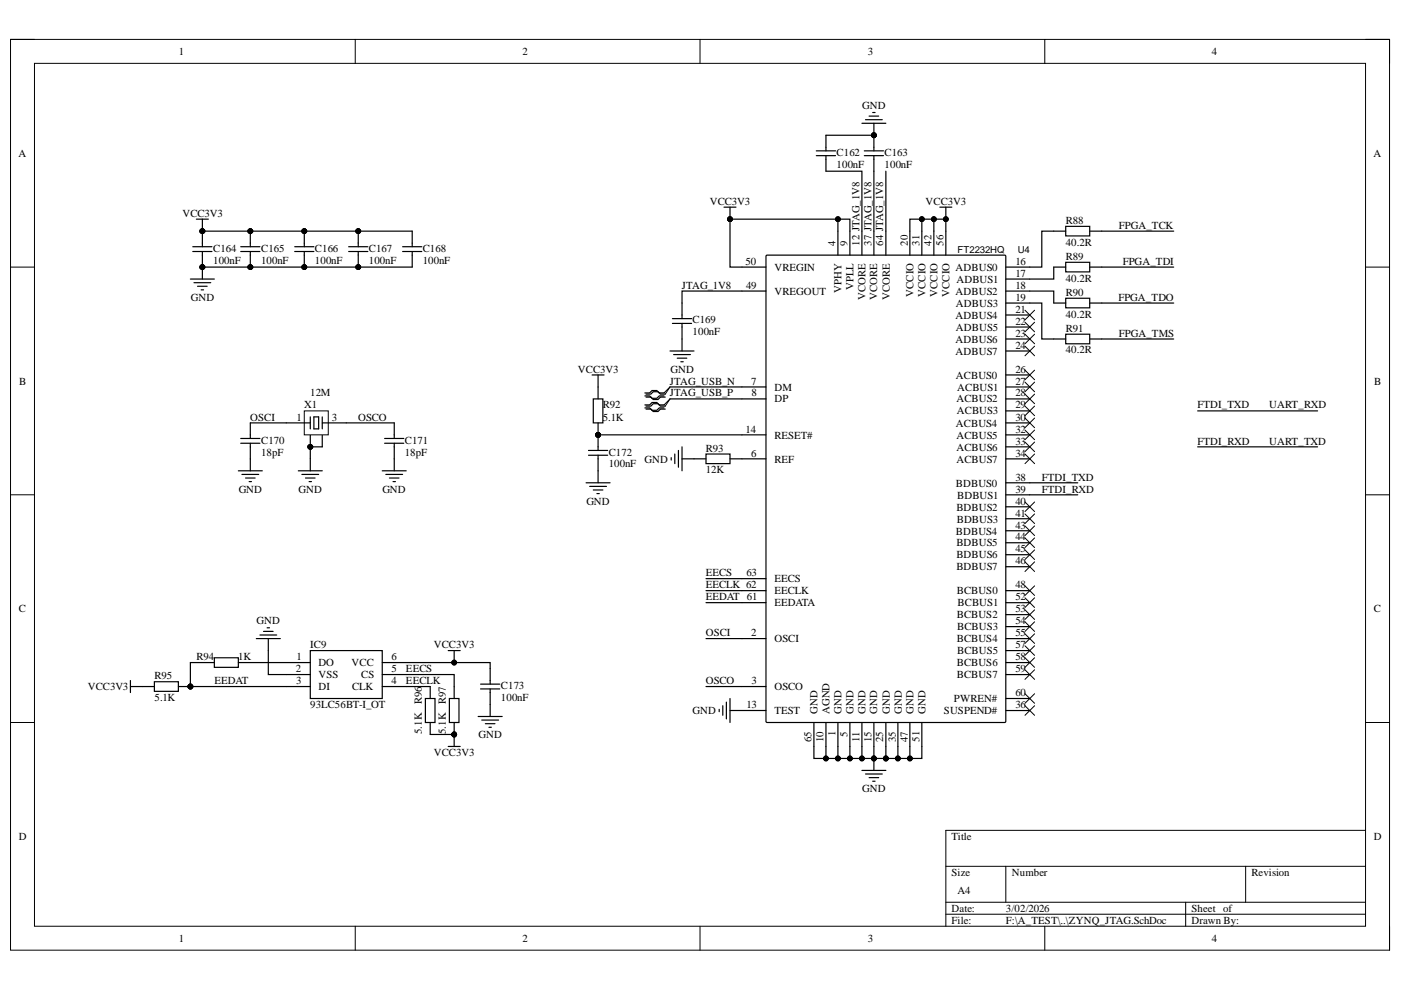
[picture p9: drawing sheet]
<svg xmlns="http://www.w3.org/2000/svg" width="297mm" height="210mm" viewBox="0 0 297 210" stroke-linecap="round" stroke-linejoin="round" font-family="sans-serif">
<defs><g id="words">
<g font-size="2.3">
<text x="37.9" y="11.7">1</text>
<text x="110.8" y="11.7">2</text>
<text x="184" y="11.7">3</text>
<text x="256.9" y="11.7">4</text>
<text x="182.8" y="23.1">GND</text>
<text x="3.9" y="33.3">A</text>
<text x="177.4" y="35.6">100nF</text>
<text x="177.4" y="33.1">C162</text>
<text x="187.5" y="35.6">100nF</text>
<text x="187.5" y="33.1">C163</text>
<text x="291.2" y="33.3">A</text>
<text x="38.7" y="46">VCC3V3</text>
<text x="150.5" y="43.5">VCC3V3</text>
<text x="196.3" y="43.5">VCC3V3</text>
<text x="226" y="47.5">R88</text>
<text x="45.2" y="53.4">C164</text>
<text x="55.3" y="53.4">C165</text>
<text x="66.8" y="53.4">C166</text>
<text x="78.2" y="53.4">C167</text>
<text x="89.6" y="53.4">C168</text>
<text x="177.1" y="52.1" transform="rotate(-90 177.1 52.1)">4</text>
<text x="179.7" y="52.1" transform="rotate(-90 179.7 52.1)">9</text>
<text x="182.2" y="52.1" transform="rotate(-90 182.2 52.1)">12 JTAG_1V8</text>
<text x="184.7" y="52.1" transform="rotate(-90 184.7 52.1)">37 JTAG_1V8</text>
<text x="187.3" y="52.1" transform="rotate(-90 187.3 52.1)">64 JTAG_1V8</text>
<text x="192.4" y="52.1" transform="rotate(-90 192.4 52.1)">20</text>
<text x="195" y="52.1" transform="rotate(-90 195 52.1)">31</text>
<text x="197.5" y="52.1" transform="rotate(-90 197.5 52.1)">42</text>
<text x="200.1" y="52.1" transform="rotate(-90 200.1 52.1)">56</text>
<text x="226" y="52.1">40.2R</text>
<text x="237.2" y="48.5">FPGA_TCK</text>
<text x="45.2" y="55.9">100nF</text>
<text x="55.3" y="55.9">100nF</text>
<text x="66.8" y="55.9">100nF</text>
<text x="78.2" y="55.9">100nF</text>
<text x="89.6" y="55.9">100nF</text>
<text x="158.1" y="56.2">50</text>
<text x="164.2" y="57.4">VREGIN</text>
<text x="202.6" y="57.4">ADBUS0</text>
<text x="202.8" y="60">ADBUS1</text>
<text x="215.3" y="56.2">16</text>
<text x="215.3" y="58.7">17</text>
<text x="226" y="59.7">40.2R</text>
<text x="226" y="55.1">R89</text>
<text x="238.1" y="56.2">FPGA_TDI</text>
<text x="40.5" y="63.8">GND</text>
<text x="144.5" y="61.2">JTAG_1V8</text>
<text x="158.2" y="61.2">49</text>
<text x="164.2" y="62.5">VREGOUT</text>
<text x="178.4" y="62.1" transform="rotate(-90 178.4 62.1)">VPHY</text>
<text x="180.9" y="61.6" transform="rotate(-90 180.9 61.6)">VPLL</text>
<text x="183.5" y="63.6" transform="rotate(-90 183.5 63.6)">VCORE</text>
<text x="186" y="63.6" transform="rotate(-90 186 63.6)">VCORE</text>
<text x="188.6" y="63.6" transform="rotate(-90 188.6 63.6)">VCORE</text>
<text x="193.7" y="62.9" transform="rotate(-90 193.7 62.9)">VCCIO</text>
<text x="196.3" y="62.9" transform="rotate(-90 196.3 62.9)">VCCIO</text>
<text x="198.8" y="62.9" transform="rotate(-90 198.8 62.9)">VCCIO</text>
<text x="201.3" y="62.9" transform="rotate(-90 201.3 62.9)">VCCIO</text>
<text x="202.6" y="62.5">ADBUS2</text>
<text x="202.7" y="65">ADBUS3</text>
<text x="215.3" y="61.2">18</text>
<text x="215.3" y="63.8">19</text>
<text x="226" y="62.8">R90</text>
<text x="237.1" y="63.8">FPGA_TDO</text>
<text x="146.8" y="71.1">100nF</text>
<text x="146.8" y="68.6">C169</text>
<text x="202.6" y="67.6">ADBUS4</text>
<text x="202.7" y="70.1">ADBUS5</text>
<text x="215.3" y="66.3">21</text>
<text x="215.3" y="68.8">22</text>
<text x="215.3" y="71.4">23</text>
<text x="226" y="67.3">40.2R</text>
<text x="226" y="70.4">R91</text>
<text x="237.2" y="71.4">FPGA_TMS</text>
<text x="202.6" y="72.6">ADBUS6</text>
<text x="202.6" y="75.2">ADBUS7</text>
<text x="215.3" y="73.9">24</text>
<text x="226" y="74.9">40.2R</text>
<text x="4.1" y="81.5">B</text>
<text x="122.5" y="79">VCC3V3</text>
<text x="142" y="81.5">JTAG_USB_N</text>
<text x="142.2" y="79">GND</text>
<text x="159.3" y="81.5">7</text>
<text x="164.2" y="82.8">DM</text>
<text x="202.7" y="80.3">ACBUS0</text>
<text x="202.9" y="82.8">ACBUS1</text>
<text x="215.3" y="79">26</text>
<text x="215.3" y="81.5">27</text>
<text x="291.4" y="81.5">B</text>
<text x="53.1" y="89.2">OSCI</text>
<text x="62.9" y="89.2">1</text>
<text x="64.5" y="86.6">X1</text>
<text x="65.8" y="84.1">12M</text>
<text x="70.3" y="89.2">3</text>
<text x="75.9" y="89.2">OSCO</text>
<text x="127.8" y="89.2">5.1K</text>
<text x="127.8" y="86.6">R92</text>
<text x="142" y="84.1">JTAG_USB_P</text>
<text x="159.4" y="84.1">8</text>
<text x="164.2" y="85.3">DP</text>
<text x="202.8" y="85.3">ACBUS2</text>
<text x="202.9" y="87.9">ACBUS3</text>
<text x="215.3" y="84.1">28</text>
<text x="215.3" y="86.6">29</text>
<text x="215.3" y="89.2">30</text>
<text x="253.9" y="86.6">FTDI_TXD</text>
<text x="269.1" y="86.6">UART_RXD</text>
<text x="55.3" y="94">C170</text>
<text x="85.8" y="94">C171</text>
<text x="149.6" y="95.8">R93</text>
<text x="158.1" y="91.8">14</text>
<text x="164.2" y="93">RESET#</text>
<text x="202.7" y="90.5">ACBUS4</text>
<text x="202.8" y="93">ACBUS5</text>
<text x="202.8" y="95.6">ACBUS6</text>
<text x="215.3" y="91.8">32</text>
<text x="215.3" y="94.3">33</text>
<text x="253.9" y="94.3">FTDI_RXD</text>
<text x="269.1" y="94.3">UART_TXD</text>
<text x="55.3" y="96.6">18pF</text>
<text x="85.8" y="96.6">18pF</text>
<text x="129.1" y="99.1">100nF</text>
<text x="129.1" y="96.6">C172</text>
<text x="136.7" y="98.1">GND</text>
<text x="149.6" y="100.4">12K</text>
<text x="159.3" y="96.8">6</text>
<text x="164.2" y="98.1">REF</text>
<text x="202.8" y="98.1">ACBUS7</text>
<text x="215.3" y="96.8">34</text>
<text x="215.3" y="101.9">38</text>
<text x="220.9" y="101.9">FTDI_TXD</text>
<text x="50.6" y="104.4">GND</text>
<text x="63.3" y="104.4">GND</text>
<text x="81.1" y="104.4">GND</text>
<text x="124.3" y="107">GND</text>
<text x="202.7" y="103.2">BDBUS0</text>
<text x="202.9" y="105.7">BDBUS1</text>
<text x="215.3" y="104.4">39</text>
<text x="215.3" y="107">40</text>
<text x="220.9" y="104.4">FTDI_RXD</text>
<text x="202.7" y="113.3">BDBUS4</text>
<text x="202.8" y="108.3">BDBUS2</text>
<text x="202.9" y="110.8">BDBUS3</text>
<text x="215.3" y="109.5">41</text>
<text x="215.3" y="112.1">43</text>
<text x="202.8" y="115.9">BDBUS5</text>
<text x="202.8" y="118.4">BDBUS6</text>
<text x="215.3" y="114.6">44</text>
<text x="215.3" y="117.1">45</text>
<text x="215.3" y="119.7">46</text>
<text x="149.6" y="122.2">EECS</text>
<text x="149.6" y="124.7">EECLK 62</text>
<text x="158.3" y="122.2">63</text>
<text x="164.2" y="123.5">EECS</text>
<text x="202.8" y="120.9">BDBUS7</text>
<text x="215.3" y="124.7">48</text>
<text x="4" y="129.8">C</text>
<text x="149.6" y="127.3">EEDAT 61</text>
<text x="164.2" y="126">EECLK</text>
<text x="164.2" y="128.6">EEDATA</text>
<text x="202.9" y="126">BCBUS0</text>
<text x="202.9" y="131.1">BCBUS2</text>
<text x="203" y="128.6">BCBUS1</text>
<text x="215.3" y="127.3">52</text>
<text x="215.3" y="129.8">53</text>
<text x="291.3" y="129.8">C</text>
<text x="54.4" y="132.4">GND</text>
<text x="65.8" y="137.4">IC9</text>
<text x="92" y="137.4">VCC3V3</text>
<text x="149.6" y="134.9">OSCI</text>
<text x="159.3" y="134.9">2</text>
<text x="164.2" y="136.2">OSCI</text>
<text x="202.9" y="136.2">BCBUS4</text>
<text x="202.9" y="133.6">BCBUS3</text>
<text x="215.3" y="132.4">54</text>
<text x="215.3" y="134.9">55</text>
<text x="215.3" y="137.4">57</text>
<text x="41.6" y="140">R94</text>
<text x="50.5" y="140">1K</text>
<text x="62.7" y="142.5">2</text>
<text x="62.9" y="140">1</text>
<text x="67.5" y="141.2">DO</text>
<text x="67.5" y="143.8">VSS</text>
<text x="74.6" y="141.2">VCC</text>
<text x="76.6" y="143.8">CS</text>
<text x="83" y="140">6</text>
<text x="83" y="142.5">5</text>
<text x="86.1" y="142.5">EECS</text>
<text x="202.9" y="141.2">BCBUS6</text>
<text x="202.9" y="143.8">BCBUS7</text>
<text x="202.9" y="138.7">BCBUS5</text>
<text x="215.3" y="140">58</text>
<text x="215.3" y="142.5">59</text>
<text x="18.6" y="146.3">VCC3V3</text>
<text x="32.8" y="148.6">5.1K</text>
<text x="32.8" y="144">R95</text>
<text x="45.4" y="145">EEDAT</text>
<text x="62.8" y="145">3</text>
<text x="67.5" y="146.3">DI</text>
<text x="74.6" y="146.3">CLK</text>
<text x="83" y="145">4</text>
<text x="86.1" y="145">EECLK</text>
<text x="89.5" y="149.4" transform="rotate(-90 89.5 149.4)">R96</text>
<text x="94.5" y="149.4" transform="rotate(-90 94.5 149.4)">R97</text>
<text x="106.2" y="148.6">100nF</text>
<text x="106.2" y="146.1">C173</text>
<text x="149.6" y="145">OSCO</text>
<text x="159.4" y="145">3</text>
<text x="164.2" y="146.3">OSCO</text>
<text x="202.3" y="148.9">PWREN#</text>
<text x="215.3" y="147.6">60</text>
<text x="65.8" y="150.2">93LC56BT-I_OT</text>
<text x="89.5" y="155.7" transform="rotate(-90 89.5 155.7)">5.1K</text>
<text x="94.5" y="155.7" transform="rotate(-90 94.5 155.7)">5.1K</text>
<text x="146.8" y="151.5">GND</text>
<text x="158.3" y="150.2">13</text>
<text x="164.2" y="151.5">TEST</text>
<text x="173.3" y="151.4" transform="rotate(-90 173.3 151.4)">GND</text>
<text x="175.9" y="151.4" transform="rotate(-90 175.9 151.4)">AGND</text>
<text x="178.4" y="151.4" transform="rotate(-90 178.4 151.4)">GND</text>
<text x="180.9" y="151.4" transform="rotate(-90 180.9 151.4)">GND</text>
<text x="183.5" y="151.4" transform="rotate(-90 183.5 151.4)">GND</text>
<text x="186" y="151.4" transform="rotate(-90 186 151.4)">GND</text>
<text x="188.6" y="151.4" transform="rotate(-90 188.6 151.4)">GND</text>
<text x="191.2" y="151.4" transform="rotate(-90 191.2 151.4)">GND</text>
<text x="193.7" y="151.4" transform="rotate(-90 193.7 151.4)">GND</text>
<text x="196.3" y="151.4" transform="rotate(-90 196.3 151.4)">GND</text>
<text x="200.1" y="151.5">SUSPEND#</text>
<text x="215.3" y="150.2">36</text>
<text x="92" y="160.4">VCC3V3</text>
<text x="101.5" y="156.5">GND</text>
<text x="172" y="157.4" transform="rotate(-90 172 157.4)">65</text>
<text x="174.6" y="157.4" transform="rotate(-90 174.6 157.4)">10</text>
<text x="177.1" y="156" transform="rotate(-90 177.1 156)">1</text>
<text x="179.7" y="156.2" transform="rotate(-90 179.7 156.2)">5</text>
<text x="182.2" y="157.2" transform="rotate(-90 182.2 157.2)">11</text>
<text x="184.7" y="157.4" transform="rotate(-90 184.7 157.4)">15</text>
<text x="187.3" y="157.4" transform="rotate(-90 187.3 157.4)">25</text>
<text x="189.9" y="157.4" transform="rotate(-90 189.9 157.4)">35</text>
<text x="192.4" y="157.4" transform="rotate(-90 192.4 157.4)">47</text>
<text x="195" y="157.2" transform="rotate(-90 195 157.2)">51</text>
<text x="182.8" y="168">GND</text>
<text x="4" y="178.1">D</text>
<text x="201.8" y="178.1">Title</text>
<text x="291.3" y="178.1">D</text>
<text x="201.8" y="185.7">Size</text>
<text x="214.5" y="185.7">Number</text>
<text x="265.3" y="185.7">Revision</text>
<text x="203" y="189.5">A4</text>
<text x="201.8" y="193.3">Date:</text>
<text x="201.8" y="195.9">File:</text>
<text x="213.3" y="193.3">3/02/2026</text>
<text x="213.3" y="195.9">F:\A_TEST\..\ZYNQ_JTAG.SchDoc</text>
<text x="252.6" y="193.3">Sheet of</text>
<text x="252.6" y="195.9">Drawn By:</text>
<text x="37.9" y="199.7">1</text>
<text x="110.8" y="199.7">2</text>
<text x="184" y="199.7">3</text>
<text x="256.9" y="199.7">4</text>
</g>
<g font-size="2">
<text x="203" y="53.7">FT2232HQ</text>
<text x="215.8" y="53.7">U4</text>
</g>
</g></defs>
<path d="M2.2 8.4h292.4v193.1h-292.4z" fill="none" stroke="#000" stroke-width=".21"/>
<path d="M7.3 13.4h282.2v183h-282.2z" fill-rule="evenodd" fill="#fff"/>
<g fill="none" stroke="#000" stroke-width=".21">
<path d="M2.2 8.4h5.1M7.3 13.4h282.2v183h-282.2zM75.3 8.4v5M148.4 8.4v5M221.5 8.4v5M289.5 8.4h5.1v5M2.2 56.6h5.1M289.5 56.6h5.1M2.2 104.9h5.1M289.5 104.9h5.1M2.2 153.2h5.1M289.5 153.2h5.1"/>
<path d="M289.5 176.1h-89v20.3M75.3 196.4v5.1M148.4 196.4v5.1M200.5 183.7h89M200.5 191.3h89M200.5 193.8h89M213.3 183.7v7.6M221.5 196.4v5.1M251.4 191.3v5.1M264.1 183.7v7.6M294.6 196.4v5.1"/>
<circle cx="185.3" cy="28.7" r=".51"/>
<circle cx="65.8" cy="94.7" r=".51"/>
<circle cx="126.8" cy="92.2" r=".51"/>
<circle cx="185.3" cy="160.8" r=".51"/>
</g>
<g fill="none" stroke="#000" stroke-width=".25">
<path d="M182.7 26.1h5.1M183.5 25.4h3.6M184.3 24.6h2M185 23.9h.5M185.3 26.1v2.6M142.1 74.4h5M142.8 75.2h3.6M143.6 75.9h2M144.3 76.7h.6M144.6 71.9v2.5M65.8 92.2v2.5M68.3 92.2v2.5"/>
<path d="M125.8 84.6h2v5.1h-2zM126.8 82v2.6M126.8 89.7v2.5M142.3 97v.5M143.1 96.3v2M143.8 95.5v3.6M144.6 94.7v5.1M144.6 97.3h5.1M149.7 96.3h5.1v2h-5.1zM154.8 97.3h2.5M54.3 135.4h5.1M55.1 134.6h3.6"/>
<path d="M55.9 133.9h2M56.6 133.1h.5M56.9 135.4v2.5M152.5 150.4v.5M153.2 149.6v2.1M154 148.9v3.5M154.8 148.1v5.1M154.8 150.6h2.5M182.7 163.3h5.1M183.5 164.1h3.6M184.3 164.9h2M185 165.6h.5"/>
<path d="M185.3 160.8v2.5"/>
</g>
<g fill="#000">
<circle cx="185.3" cy="28.7" r=".51"/>
<circle cx="65.8" cy="94.7" r=".51"/>
<circle cx="126.8" cy="92.2" r=".51"/>
<circle cx="185.3" cy="160.8" r=".51"/>
</g>
<path d="M64.5 87.1h5.1v5.1h-5.1z" fill-rule="evenodd" fill="#fff"/>
<g fill="none" stroke="#000" stroke-width=".21">
<path d="M217.3 65.8l2.1 2M217.3 68.3l2.1 2.1M217.3 70.9l2.1 2M217.3 73.4l2.1 2M217.3 78.5l2.1 2M219.4 65.8l-2.1 2M219.4 68.3l-2.1 2.1M219.4 70.9l-2.1 2M219.4 73.4l-2.1 2M219.4 78.5l-2.1 2M64.5 87.1h5.1v5.1h-5.1zM140.8 83.3l1.3-1.3-1.1 1.6"/>
<path d="M140.8 85.9l1.3-1.3-1.1 1.5M217.3 81l2.1 2.1M217.3 83.6l2.1 2M217.3 86.1l2.1 2M217.3 88.6l2.1 2.1M217.3 91.2l2.1 2M217.3 93.7l2.1 2.1M217.3 96.3l2.1 2M219.4 81l-2.1 2.1M219.4 83.6l-2.1 2M219.4 86.1l-2.1 2M219.4 88.6l-2.1 2.1"/>
<path d="M219.4 91.2l-2.1 2M219.4 93.7l-2.1 2.1M219.4 96.3l-2.1 2M217.3 106.4l2.1 2.1M217.3 109l2.1 2M217.3 111.5l2.1 2.1M217.3 114.1l2.1 2M217.3 116.6l2.1 2M217.3 119.1l2.1 2.1M219.4 106.4l-2.1 2.1M219.4 109l-2.1 2M219.4 111.5l-2.1 2.1"/>
<path d="M219.4 114.1l-2.1 2M219.4 116.6l-2.1 2M219.4 119.1l-2.1 2.1M217.3 124.2l2.1 2M217.3 126.8l2.1 2M217.3 129.3l2.1 2M217.3 131.8l2.1 2.1M217.3 134.4l2.1 2M217.3 136.9l2.1 2.1M217.3 139.5l2.1 2M219.4 124.2l-2.1 2M219.4 126.8l-2.1 2"/>
<path d="M219.4 129.3l-2.1 2M219.4 131.8l-2.1 2.1M219.4 134.4l-2.1 2M219.4 136.9l-2.1 2.1M219.4 139.5l-2.1 2M217.3 142l2.1 2M217.3 147.1l2.1 2M217.3 149.6l2.1 2.1M219.4 142l-2.1 2M219.4 147.1l-2.1 2M219.4 149.6l-2.1 2.1"/>
<circle cx="185.3" cy="28.7" r=".51"/>
<circle cx="42.9" cy="56.6" r=".51"/>
<circle cx="42.9" cy="49" r=".51"/>
<circle cx="53.1" cy="56.6" r=".51"/>
<circle cx="53.1" cy="49" r=".51"/>
<circle cx="64.5" cy="56.6" r=".51"/>
<circle cx="64.5" cy="49" r=".51"/>
<circle cx="76" cy="56.6" r=".51"/>
<circle cx="76" cy="49" r=".51"/>
<circle cx="126.8" cy="92.2" r=".51"/>
</g>
<g fill="none" stroke="#000" stroke-width=".25">
<path d="M173.1 32h4M173.1 33h4M175.1 28.7v3.3M175.1 33v3.3M183.3 32h4M183.3 33h4M185.3 28.7v3.3M185.3 33v3.3M40.4 59.2h5M40.9 52.3h4M40.9 53.3h4M41.1 59.9h3.6"/>
<path d="M42.9 49v3.3M42.9 53.3v5.9M51 52.3h4.1M51 53.3h4.1M53.1 49v3.3M53.1 53.3v3.3M62.5 52.3h4M62.5 53.3h4M64.5 49v3.3M64.5 53.3v3.3M73.9 52.3h4.1M73.9 53.3h4.1"/>
<path d="M76 49v3.3M76 53.3v3.3M85.4 52.3h4M85.4 53.3h4M87.4 49v3.3M87.4 53.3v3.3M41.9 60.7h2M42.7 61.5h.5M50.5 99.8h5.1M51 93h4.1M51 94h4.1M53.1 89.7v3.3"/>
<path d="M53.1 94v5.8M60.7 89.7h5.1M63.2 99.8h5.1M65.8 88.4v2.5M65.8 97.3v2.5M66.5 88.4h1.1v2.5h-1.1zM68.3 89.7h5.1M68.3 88.4v2.5M81 99.8h5.1M81.5 93h4.1M81.5 94h4.1M83.6 89.7v3.3"/>
<path d="M83.6 94v5.8M124.8 95.5h4M124.8 96.5h4M126.8 92.2v3.3M126.8 96.5v5.9M136.7 83.9h1l.5 .6h1.1l.5-.6h1M136.7 83.3h1l.5-.5h1.1l.5 .5h1M136.7 86.5h1l.5 .5h1.1l.5-.5h1M136.7 85.9h1l.5-.6h1.1l.5 .6h1M137 84.2h1l.5 .5h1l.5-.5h1M137 83.6h1l.5-.5h1l.5 .5h1M137 86.7h1l.5 .5h1l.5-.5h1"/>
<path d="M137 86.1h1l.5-.5h1l.5 .5h1M51.3 100.6h3.6M52.1 101.4h2M52.8 102.1h.5M64 100.6h3.6M64.8 101.4h2M65.5 102.1h.5M81.8 100.6h3.6M82.6 101.4h2M83.3 102.1h.5M124.3 102.4h5M125 103.1h3.6"/>
<path d="M125.8 103.9h2M126.5 104.7h.6"/>
</g>
<g fill="#000">
<circle cx="185.3" cy="28.7" r=".51"/>
<circle cx="42.9" cy="56.6" r=".51"/>
<circle cx="42.9" cy="49" r=".51"/>
<circle cx="53.1" cy="56.6" r=".51"/>
<circle cx="53.1" cy="49" r=".51"/>
<circle cx="64.5" cy="56.6" r=".51"/>
<circle cx="64.5" cy="49" r=".51"/>
<circle cx="76" cy="56.6" r=".51"/>
<circle cx="76" cy="49" r=".51"/>
<circle cx="126.8" cy="92.2" r=".51"/>
</g>
<path d="M65.8 137.9h15.2v10.2h-15.2z" fill-rule="evenodd" fill="#fff"/>
<g fill="none" stroke="#000" stroke-width=".25">
<path d="M175.1 36.3h7.6v17.8M175.1 28.7h10.2M185.3 36.3v17.8M187.8 36.3v17.8M41.6 46.5h2.6M42.9 46.5v2.5h44.5M42.9 56.6h44.5M153.5 43.9h2.5M154.8 46.5v10.1h7.6M154.8 46.5h25.4v7.6M154.8 43.9v2.6M162.5 54.2h50.7v98.9h-50.7z"/>
<path d="M177.7 46.5v7.6M192.9 54.1v-7.6h7.6v7.6M195.4 46.5v7.6M198 46.5v7.6M199.3 43.9h2.5M200.5 43.9v2.6M226 48h5v2h-5zM226 55.6h5v2h-5zM226 56.6h-2.6v2.6h-10.1M226 49h-5.1v7.6h-7.6M231 49h17.8M231 56.6h17.8"/>
<path d="M125.5 79.5h2.6M126.8 79.5v2.5M142.6 67.6h4M142.6 68.6h4M144.6 68.6v3.3M162.4 61.7h-17.8v5.9M213.3 61.7h10.1v2.6h2.6M213.3 64.3h7.6v7.6h5.1M213.3 79.5h5M213.3 71.9h5M213.3 66.8h5M213.3 69.3h5"/>
<path d="M213.3 74.4h5M226 63.2h5v2.1h-5zM226 70.9h5v2h-5zM231 64.3h17.8M231 71.9h17.8M53.1 89.7h7.6M68.3 94.7h-2.5v2.6M73.4 89.7h10.2M126.8 92.2h35.6M142.1 82h20.3M142.1 84.6h20.3M157.3 97.3h5.1"/>
<path d="M213.3 82h5M213.3 84.6h5M213.3 87.1h5M213.3 89.7h5M213.3 92.2h5M213.3 94.7h5M213.3 97.3h5M253.9 87.1h25.5M253.9 94.7h25.5M213.3 102.4h15.2M213.3 104.9h15.2M213.3 107.5h5"/>
<path d="M213.3 110h5M213.3 112.5h5M213.3 115.1h5M213.3 117.6h5M45.4 139.5h5.1v2h-5.1zM56.9 137.9v5.1h8.9M65.8 137.9h15.2v10.2h-15.2zM95 137.9h2.6M96.3 137.9v2.6M149.7 135.4h12.7M149.7 125.2h12.7M149.7 127.8h12.7"/>
<path d="M149.7 122.7h12.7M213.3 137.9h5M213.3 120.2h5M213.3 125.2h5M213.3 127.8h5M213.3 130.3h5M213.3 132.9h5M213.3 135.4h5M27.7 145.6h5M27.7 144.3v2.5M32.7 144.5h5.1v2.1h-5.1zM37.8 145.6h28"/>
<path d="M45.4 140.5h-5v5.1M50.5 140.5h15.3M81 143h15.3v5.1M81 140.5h22.9v4.6M81 145.6h10.2v2.5M90.2 148.1h2v5.1h-2zM91.2 153.2v2.5h5.1M95 158.3h2.6M95.3 148.1h2v5.1h-2zM96.3 153.2v5.1M101.4 151.9h5.1M101.9 145.1h4.1"/>
<path d="M101.9 146.1h4.1M102.1 152.7h3.6M102.9 153.4h2M103.7 154.2h.5M103.9 146.1v5.8M149.7 145.6h12.7M157.3 150.6h5.1M172.6 153.2v7.6h2.5M175.1 153.2v7.6h2.6M177.7 153.2v7.6h10.1M180.2 153.2v7.6M182.7 153.2v7.6"/>
<path d="M185.3 153.2v7.6M187.8 153.2v7.6M190.4 153.2v7.6h-2.6M192.9 153.2v7.6h-2.5M195.4 153.2v7.6h-2.5M213.3 140.5h5M213.3 143h5M213.3 150.6h5M213.3 148.1h5"/>
</g>
<g fill="#000">
<circle cx="185.3" cy="28.7" r=".51"/>
<circle cx="42.9" cy="56.6" r=".51"/>
<circle cx="42.9" cy="49" r=".51"/>
<circle cx="53.1" cy="56.6" r=".51"/>
<circle cx="53.1" cy="49" r=".51"/>
<circle cx="64.5" cy="56.6" r=".51"/>
<circle cx="64.5" cy="49" r=".51"/>
<circle cx="76" cy="56.6" r=".51"/>
<circle cx="76" cy="49" r=".51"/>
<circle cx="154.8" cy="46.5" r=".51"/>
<circle cx="177.7" cy="46.5" r=".51"/>
<circle cx="195.4" cy="46.5" r=".51"/>
<circle cx="198" cy="46.5" r=".51"/>
<circle cx="200.5" cy="46.5" r=".51"/>
<circle cx="65.8" cy="94.7" r=".51"/>
<circle cx="126.8" cy="92.2" r=".51"/>
<circle cx="40.4" cy="145.6" r=".51"/>
<circle cx="96.3" cy="155.7" r=".51"/>
<circle cx="96.3" cy="140.5" r=".51"/>
<circle cx="175.1" cy="160.8" r=".51"/>
<circle cx="177.7" cy="160.8" r=".51"/>
<circle cx="180.2" cy="160.8" r=".51"/>
<circle cx="182.7" cy="160.8" r=".51"/>
<circle cx="185.3" cy="160.8" r=".51"/>
<circle cx="187.8" cy="160.8" r=".51"/>
<circle cx="190.4" cy="160.8" r=".51"/>
<circle cx="192.9" cy="160.8" r=".51"/>
</g>
<g fill="none" stroke="#000" stroke-width=".21">
<circle cx="185.3" cy="28.7" r=".51"/>
<circle cx="42.9" cy="56.6" r=".51"/>
<circle cx="42.9" cy="49" r=".51"/>
<circle cx="53.1" cy="56.6" r=".51"/>
<circle cx="53.1" cy="49" r=".51"/>
<circle cx="64.5" cy="56.6" r=".51"/>
<circle cx="64.5" cy="49" r=".51"/>
<circle cx="76" cy="56.6" r=".51"/>
<circle cx="76" cy="49" r=".51"/>
<circle cx="154.8" cy="46.5" r=".51"/>
<circle cx="177.7" cy="46.5" r=".51"/>
<circle cx="195.4" cy="46.5" r=".51"/>
<circle cx="198" cy="46.5" r=".51"/>
<circle cx="200.5" cy="46.5" r=".51"/>
<circle cx="65.8" cy="94.7" r=".51"/>
<circle cx="126.8" cy="92.2" r=".51"/>
<circle cx="40.4" cy="145.6" r=".51"/>
<circle cx="96.3" cy="155.7" r=".51"/>
<circle cx="96.3" cy="140.5" r=".51"/>
<circle cx="175.1" cy="160.8" r=".51"/>
<circle cx="177.7" cy="160.8" r=".51"/>
<circle cx="180.2" cy="160.8" r=".51"/>
<circle cx="182.7" cy="160.8" r=".51"/>
<circle cx="185.3" cy="160.8" r=".51"/>
<circle cx="187.8" cy="160.8" r=".51"/>
<circle cx="190.4" cy="160.8" r=".51"/>
<circle cx="192.9" cy="160.8" r=".51"/>
</g>
<use href="#words"/>
</svg>
